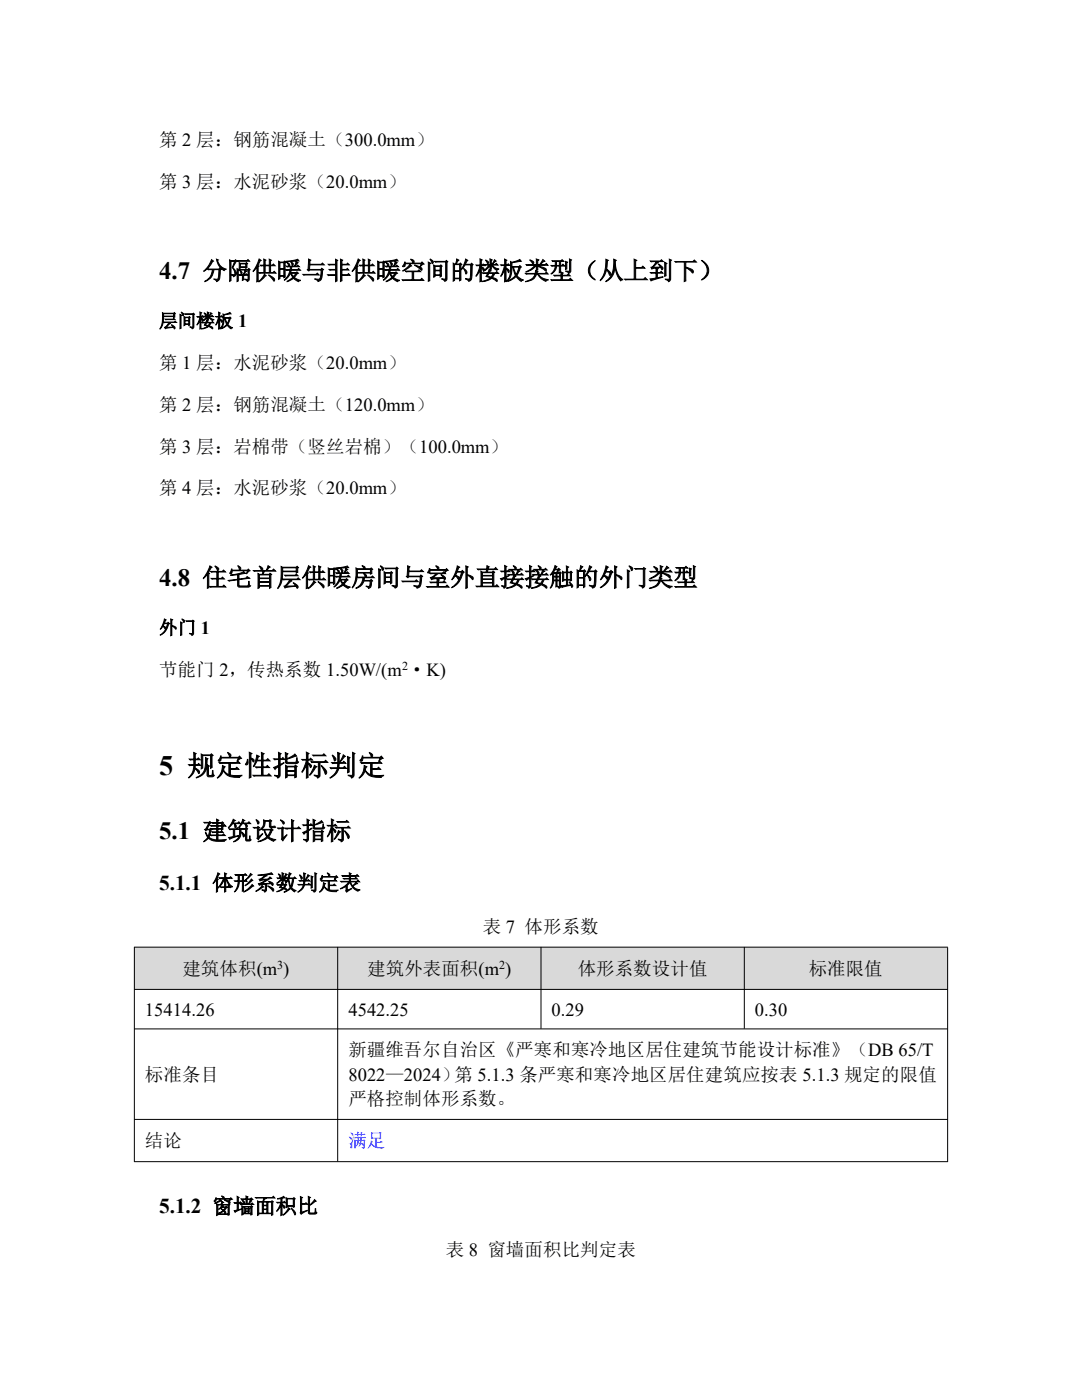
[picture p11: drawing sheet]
<svg xmlns="http://www.w3.org/2000/svg" width="216mm" height="279mm" viewBox="0 0 216 279" stroke-linecap="round" stroke-linejoin="round" font-family="sans-serif">
<defs><g id="words">
<text font-size="5.6" x="31.7" y="154.7">5 规定性指标判定</text>
<g font-size="5">
<text x="31.7" y="55.7">4.7 分隔供暖与非供暖空间的楼板类型（从上到下）</text>
<text x="31.7" y="116.9">4.8 住宅首层供暖房间与室外直接接触的外门类型</text>
<text x="31.7" y="167.5">5.1 建筑设计指标</text>
</g>
<g font-size="4.2">
<text x="31.7" y="177.6">5.1.1 体形系数判定表</text>
<text x="31.7" y="242.2">5.1.2 窗墙面积比</text>
</g>
<g font-size="3.7">
<text x="31.7" y="29.1">第 2 层：钢筋混凝土（300.0mm）</text>
<text x="31.7" y="37.5">第 3 层：水泥砂浆（20.0mm）</text>
<text x="31.7" y="65.3">层间楼板 1</text>
<text x="31.7" y="73.6">第 1 层：水泥砂浆（20.0mm）</text>
<text x="31.7" y="82">第 2 层：钢筋混凝土（120.0mm）</text>
<text x="31.7" y="90.3">第 3 层：岩棉带（竖丝岩棉）（100.0mm）</text>
<text x="31.7" y="98.7">第 4 层：水泥砂浆（20.0mm）</text>
<text x="31.7" y="126.5">外门 1</text>
<text x="31.7" y="134.8">节能门 2，传热系数 1.50W/(m ·K)</text>
<text x="96.4" y="186.1">表 7 体形系数</text>
<text x="36.4" y="194.5">建筑体积(m )</text>
<text x="73.3" y="194.5">建筑外表面积(m )</text>
<text x="115.3" y="194.5">体形系数设计值</text>
<text x="161.4" y="194.5">标准限值</text>
<text x="28.9" y="202.7">15414.26</text>
<text x="69.5" y="202.7">4542.25</text>
<text x="110.1" y="202.7">0.29</text>
<text x="150.6" y="202.7">0.30</text>
<text x="28.9" y="215.7">标准条目</text>
<text x="69.5" y="210.8">新疆维吾尔自治区《严寒和寒冷地区居住建筑节能设计标准》（DB 65/T</text>
<text x="69.5" y="215.7">8022—2024）第 5.1.3 条严寒和寒冷地区居住建筑应按表 5.1.3 规定的限值</text>
<text x="69.5" y="220.5">严格控制体形系数。</text>
<text x="28.9" y="228.9">结论</text>
<text x="88.9" y="250.6">表 8 窗墙面积比判定表</text>
</g>
<text font-size="3.7" fill="#00f" x="69.5" y="228.9">满足</text>
<g font-size="2.4">
<text x="80.2" y="133.6">2</text>
<text x="55.3" y="193.4">3</text>
<text x="99.6" y="193.4">2</text>
</g>
</g></defs>
<g fill="#d9d9d9">
<path d="M26.8 189h40.6v8.5h-40.6z" fill-rule="evenodd"/>
<path d="M67.4 189h40.6v8.5h-40.6z" fill-rule="evenodd"/>
<path d="M107.9 189h40.6v8.5h-40.6z" fill-rule="evenodd"/>
<path d="M148.5 189h40.6v8.5h-40.6z" fill-rule="evenodd"/>
</g>
<path d="M26.8 189h162.3M26.8 197.5h162.3M26.8 189v42.9M67.4 189v42.8M107.9 189v16.3M148.5 189v16.3M189.1 189.1v42.8M26.8 205.3h162.3M26.8 223.4h162.3M26.8 231.8h162.3" fill="none" stroke="#000" stroke-width=".2"/>
<use href="#words"/>
</svg>
